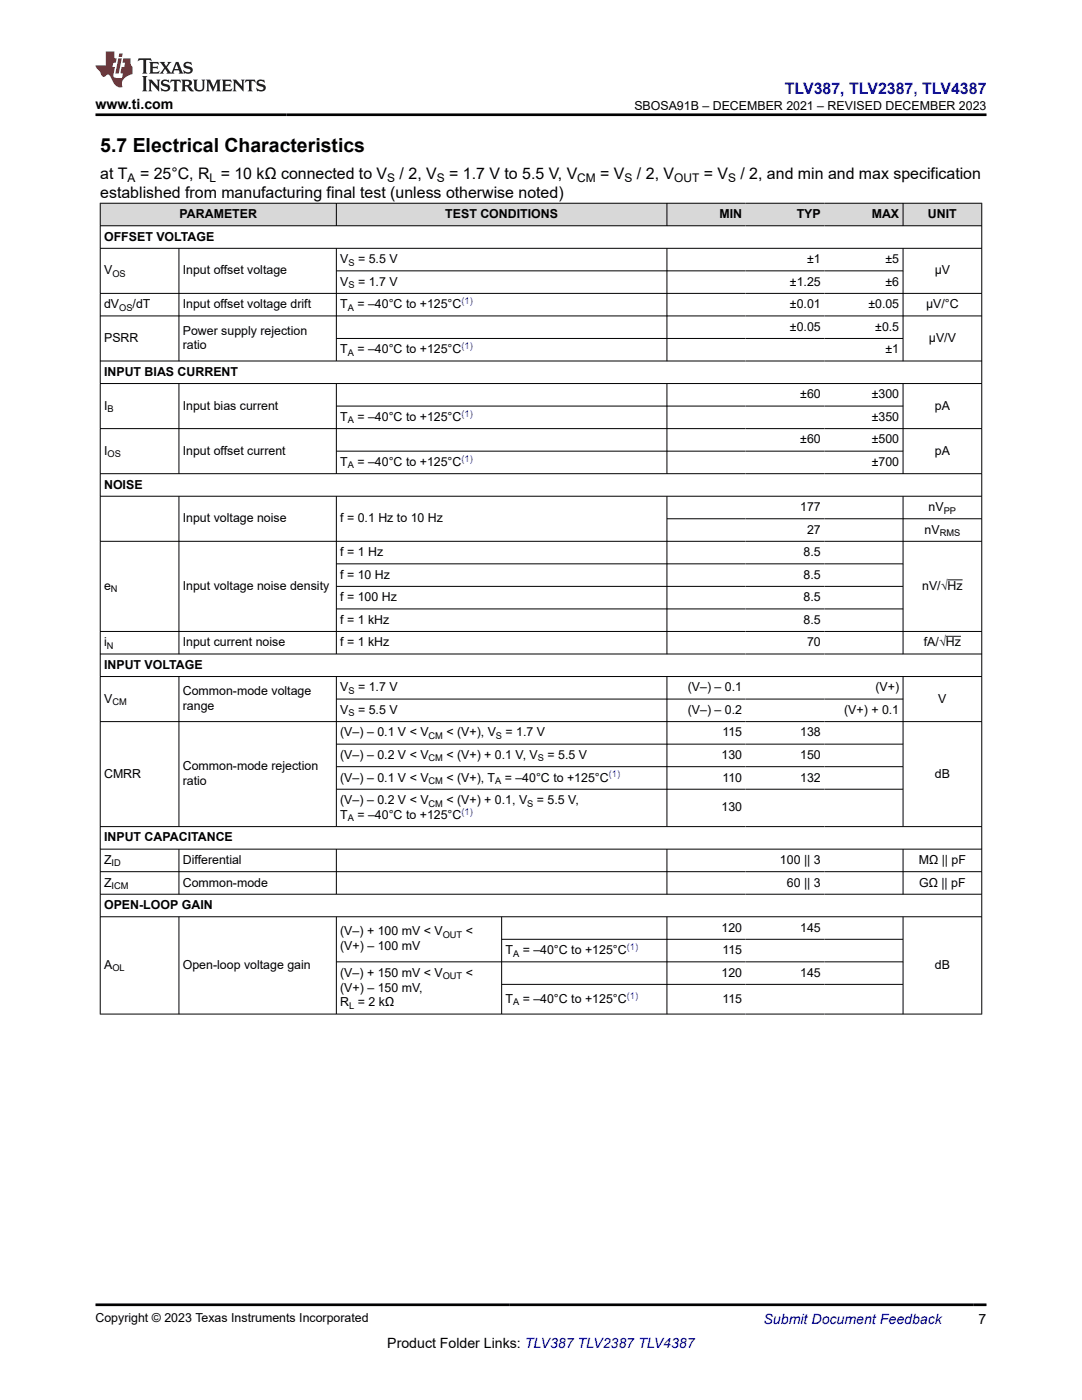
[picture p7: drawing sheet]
<svg xmlns="http://www.w3.org/2000/svg" width="216mm" height="279mm" viewBox="0 0 216 279" stroke-linecap="round" stroke-linejoin="round" font-family="sans-serif">
<defs><g id="words">
<text font-size="3.9" x="20" y="30.3">5.7 Electrical Characteristics</text>
<text font-size="3.2" fill="#00f" x="156.6" y="18.7">TLV387, TLV2387, TLV4387</text>
<g font-size="3.2">
<text x="20" y="35.7">at T</text>
<text x="27.9" y="35.7">= 25°C, R = 10 kΩ connected to V</text>
<text x="79.7" y="35.7">/ 2, V</text>
<text x="89.6" y="35.7">= 1.7 V to 5.5 V, V</text>
<text x="119.8" y="35.7">= V</text>
<text x="127.1" y="35.7">/ 2, V</text>
<text x="140.4" y="35.7">= V</text>
<text x="147.7" y="35.7">/ 2, and min and max specification</text>
<text x="20" y="39.5">established from manufacturing final test (unless otherwise noted)</text>
</g>
<g font-size="2.8">
<text x="19" y="21.8">www.ti.com</text>
<text x="77.3" y="269">Product Folder Links: TLV387 TLV2387 TLV4387</text>
<text x="195.3" y="264.2">7</text>
</g>
<text font-size="2.8" fill="#00f" x="152.4" y="264.2">Submit Document Feedback</text>
<g font-size="2.5">
<text x="126.6" y="21.9">SBOSA91B – DECEMBER 2021 – REVISED DECEMBER 2023</text>
<text x="35.8" y="43.5">PARAMETER</text>
<text x="88.8" y="43.5">TEST CONDITIONS</text>
<text x="143.6" y="43.5">MIN</text>
<text x="159" y="43.5">TYP</text>
<text x="173.9" y="43.5">MAX</text>
<text x="185.2" y="43.5">UNIT</text>
<text x="20.8" y="48">OFFSET VOLTAGE</text>
<text x="67.9" y="52.5">V</text>
<text x="71.5" y="52.5">= 5.5 V</text>
<text x="161.1" y="52.5">±1</text>
<text x="176.7" y="52.5">±5</text>
<text x="20.8" y="54.8">V</text>
<text x="36.5" y="54.8">Input offset voltage</text>
<text x="67.9" y="57">V</text>
<text x="71.5" y="57">= 1.7 V</text>
<text x="157.6" y="57">±1.25</text>
<text x="176.7" y="57">±6</text>
<text x="186.5" y="54.8">µV</text>
<text x="20.8" y="61.5">dV</text>
<text x="26.5" y="61.5">/dT</text>
<text x="36.5" y="61.5">Input offset voltage drift</text>
<text x="67.9" y="61.5">T</text>
<text x="71.3" y="61.5">= –40°C to +125°C</text>
<text x="157.6" y="61.5">±0.01</text>
<text x="173.3" y="61.5">±0.05</text>
<text x="184.8" y="61.5">μV/°C</text>
<text x="20.8" y="68.3">PSRR</text>
<text x="36.5" y="66.8">Power supply rejection</text>
<text x="36.5" y="69.7">ratio</text>
<text x="67.9" y="70.5">T</text>
<text x="71.3" y="70.5">= –40°C to +125°C</text>
<text x="157.6" y="66">±0.05</text>
<text x="174.6" y="66">±0.5</text>
<text x="176.7" y="70.5">±1</text>
<text x="185.3" y="68.3">μV/V</text>
<text x="20.8" y="75">INPUT BIAS CURRENT</text>
<text x="20.8" y="81.8">I</text>
<text x="36.5" y="81.8">Input bias current</text>
<text x="159.7" y="79.5">±60</text>
<text x="174" y="79.5">±300</text>
<text x="186.5" y="81.8">pA</text>
<text x="67.9" y="84">T</text>
<text x="71.3" y="84">= –40°C to +125°C</text>
<text x="159.7" y="88.5">±60</text>
<text x="174" y="84">±350</text>
<text x="174" y="88.5">±500</text>
<text x="20.8" y="90.7">I</text>
<text x="36.5" y="90.7">Input offset current</text>
<text x="67.9" y="93">T</text>
<text x="71.3" y="93">= –40°C to +125°C</text>
<text x="174" y="93">±700</text>
<text x="186.5" y="90.7">pA</text>
<text x="20.8" y="97.5">NOISE</text>
<text x="159.7" y="102">177</text>
<text x="185.3" y="102">nV</text>
<text x="36.5" y="104.2">Input voltage noise</text>
<text x="67.9" y="104.2">f = 0.1 Hz to 10 Hz</text>
<text x="161" y="106.5">27</text>
<text x="184.5" y="106.5">nV</text>
<text x="67.9" y="111">f = 1 Hz</text>
<text x="160.4" y="111">8.5</text>
<text x="20.8" y="117.7">e</text>
<text x="36.5" y="117.7">Input voltage noise density</text>
<text x="67.9" y="115.5">f = 10 Hz</text>
<text x="67.9" y="120">f = 100 Hz</text>
<text x="160.4" y="115.5">8.5</text>
<text x="160.4" y="120">8.5</text>
<text x="184" y="117.7">nV/√Hz</text>
<text x="67.9" y="124.5">f = 1 kHz</text>
<text x="160.4" y="124.5">8.5</text>
<text x="20.8" y="129">i</text>
<text x="36.5" y="129">Input current noise</text>
<text x="67.9" y="129">f = 1 kHz</text>
<text x="161" y="129">70</text>
<text x="184.4" y="129">fA/√Hz</text>
<text x="20.8" y="133.5">INPUT VOLTAGE</text>
<text x="67.9" y="138">V</text>
<text x="71.5" y="138">= 1.7 V</text>
<text x="137.2" y="138">(V–) – 0.1</text>
<text x="174.7" y="138">(V+)</text>
<text x="20.8" y="140.2">V</text>
<text x="36.5" y="138.7">Common-mode voltage</text>
<text x="36.5" y="141.7">range</text>
<text x="67.9" y="142.5">V</text>
<text x="71.5" y="142.5">= 5.5 V</text>
<text x="137.2" y="142.5">(V–) – 0.2</text>
<text x="168.4" y="142.5">(V+) + 0.1</text>
<text x="187.2" y="140.2">V</text>
<text x="67.9" y="147">(V–) – 0.1 V &lt; V</text>
<text x="89.1" y="147">&lt; (V+), V</text>
<text x="100.9" y="147">= 1.7 V</text>
<text x="144.1" y="147">115</text>
<text x="159.7" y="147">138</text>
<text x="20.8" y="155.2">CMRR</text>
<text x="36.5" y="153.7">Common-mode rejection</text>
<text x="67.9" y="151.5">(V–) – 0.2 V &lt; V</text>
<text x="67.9" y="156">(V–) – 0.1 V &lt; V</text>
<text x="89.1" y="151.5">&lt; (V+) + 0.1 V, V</text>
<text x="89.1" y="156">&lt; (V+), T</text>
<text x="100.7" y="156">= –40°C to +125°C</text>
<text x="109.2" y="151.5">= 5.5 V</text>
<text x="144" y="151.5">130</text>
<text x="144.1" y="156">110</text>
<text x="159.7" y="151.5">150</text>
<text x="159.7" y="156">132</text>
<text x="186.5" y="155.2">dB</text>
<text x="36.5" y="156.7">ratio</text>
<text x="67.9" y="160.5">(V–) – 0.2 V &lt; V</text>
<text x="89.1" y="160.5">&lt; (V+) + 0.1, V</text>
<text x="107.1" y="160.5">= 5.5 V,</text>
<text x="144" y="161.9">130</text>
<text x="20.8" y="167.9">INPUT CAPACITANCE</text>
<text x="67.9" y="163.4">T</text>
<text x="71.3" y="163.4">= –40°C to +125°C</text>
<text x="20.8" y="172.4">Z</text>
<text x="36.5" y="172.4">Differential</text>
<text x="155.6" y="172.4">100 || 3</text>
<text x="183.3" y="172.4">MΩ || pF</text>
<text x="20.8" y="176.9">Z</text>
<text x="36.5" y="176.9">Common-mode</text>
<text x="157" y="176.9">60 || 3</text>
<text x="183.4" y="176.9">GΩ || pF</text>
<text x="20.8" y="181.4">OPEN-LOOP GAIN</text>
<text x="144" y="185.9">120</text>
<text x="159.7" y="185.9">145</text>
<text x="67.9" y="189.7">(V+) – 100 mV</text>
<text x="67.9" y="186.7">(V–) + 100 mV &lt; V</text>
<text x="92.9" y="186.7">&lt;</text>
<text x="100.9" y="190.4">T</text>
<text x="104.3" y="190.4">= –40°C to +125°C</text>
<text x="144.1" y="190.4">115</text>
<text x="20.8" y="193.4">A</text>
<text x="36.5" y="193.4">Open-loop voltage gain</text>
<text x="67.9" y="197.9">(V+) – 150 mV,</text>
<text x="67.9" y="194.9">(V–) + 150 mV &lt; V</text>
<text x="92.9" y="194.9">&lt;</text>
<text x="144" y="194.9">120</text>
<text x="159.7" y="194.9">145</text>
<text x="186.5" y="193.4">dB</text>
<text x="67.9" y="200.8">R = 2 kΩ</text>
<text x="100.9" y="200.1">T</text>
<text x="104.3" y="200.1">= –40°C to +125°C</text>
<text x="144.1" y="200.1">115</text>
<text x="19" y="263.9">Copyright © 2023 Texas Instruments Incorporated</text>
</g>
<g font-size="2.4">
<text x="25.5" y="36.3">A</text>
<text x="41.8" y="36.3">L</text>
<text x="77.3" y="36.3">S</text>
<text x="87.2" y="36.3">S</text>
<text x="115.2" y="36.3">CM</text>
<text x="124.6" y="36.3">S</text>
<text x="134.5" y="36.3">OUT</text>
<text x="145.3" y="36.3">S</text>
</g>
<g font-size="1.9">
<text x="69.5" y="53">S</text>
<text x="22.4" y="55.3">OS</text>
<text x="69.5" y="57.5">S</text>
<text x="23.8" y="62">OS</text>
<text x="69.4" y="62">A</text>
<text x="69.4" y="71">A</text>
<text x="21.5" y="82.2">B</text>
<text x="69.4" y="84.5">A</text>
<text x="21.5" y="91.2">OS</text>
<text x="69.4" y="93.5">A</text>
<text x="187.5" y="107">RMS</text>
<text x="188.3" y="102.5">PP</text>
<text x="22.1" y="118.2">N</text>
<text x="21.3" y="129.5">N</text>
<text x="22.4" y="140.7">CM</text>
<text x="69.5" y="138.5">S</text>
<text x="69.5" y="143">S</text>
<text x="85.5" y="147.5">CM</text>
<text x="99" y="147.5">S</text>
<text x="85.5" y="152">CM</text>
<text x="107.3" y="152">S</text>
<text x="85.5" y="156.5">CM</text>
<text x="85.5" y="161">CM</text>
<text x="98.8" y="156.5">A</text>
<text x="105.2" y="161">S</text>
<text x="69.4" y="163.9">A</text>
<text x="22.3" y="172.9">ID</text>
<text x="22.3" y="177.4">ICM</text>
<text x="88.3" y="187.2">OUT</text>
<text x="102.4" y="190.9">A</text>
<text x="22.4" y="193.9">OL</text>
<text x="88.3" y="195.4">OUT</text>
<text x="69.7" y="201.3">L</text>
<text x="102.4" y="200.6">A</text>
</g>
<g font-size="1.9" fill="#00f">
<text x="92.1" y="60.7">(1)</text>
<text x="92.1" y="69.7">(1)</text>
<text x="92.1" y="83.2">(1)</text>
<text x="92.1" y="92.2">(1)</text>
<text x="121.5" y="155.1">(1)</text>
<text x="92.1" y="162.6">(1)</text>
<text x="125.1" y="189.6">(1)</text>
<text x="125.1" y="199.3">(1)</text>
</g>
</g></defs>
<g fill="#d8d8d8">
<path d="M20 40.6h175.9v4.5h-175.9z" fill-rule="evenodd"/>
<path d="M20.1 40.6h47v4.4h-47z" fill-rule="evenodd"/>
<path d="M67.2 40.6h65.8v4.4h-65.8z" fill-rule="evenodd"/>
<path d="M133.1 40.6h15.7v4.4h-15.7z" fill-rule="evenodd"/>
<path d="M148.8 40.6h15.7v4.4h-15.7z" fill-rule="evenodd"/>
<path d="M164.5 40.6h15.6v4.4h-15.6z" fill-rule="evenodd"/>
<path d="M180.3 40.6h15.5v4.4h-15.5z" fill-rule="evenodd"/>
</g>
<g fill="none" stroke="#000" stroke-width=".2">
<path d="M19.9 40.6h176.1M19.9 45.1h176.1M19.9 49.6h176.1M19.9 58.6h176.1M20 40.5v161.9M35.7 49.6v22.5M67.1 40.5v4.6M67.1 49.6v22.5M67.1 54.1h113.2M133.1 40.5v4.6M133.1 49.6v22.5M180.2 40.5v4.6"/>
<path d="M180.2 49.6v22.5M195.9 40.5v161.9M19.9 63.1h176.1M19.9 72h176.1M19.9 76.5h176.1M35.7 76.5v18.1M67.1 76.5v18.1M67.1 67.5h113.2M133.1 76.5v18.1M180.2 76.5v18.1M19.9 85.5h176.1M19.9 94.5h176.1"/>
<path d="M19.9 99h176.1M35.7 99v31.6M67.1 99v31.6M67.1 81h113.2M67.1 90h113.2M133.1 99v31.6M180.2 99v31.6M19.9 108h176.1M67.1 112.5h113.2M67.1 117h113.2M133.1 103.5h62.9M189.1 115.7h3"/>
<path d="M19.9 126h176.1M19.9 130.5h176.1M19.9 135h176.1M35.7 135v30M67.1 135v30M67.1 121.5h113.2M67.1 139.5h113.2M133.1 135v30M180.2 135v30M188.7 127h3M19.9 144h176.1M67.1 148.5h113.2"/>
<path d="M67.1 153h113.2M67.1 157.5h113.2M19.9 165h176.1M19.9 169.5h176.1M19.9 174h176.1M19.9 178.5h176.1M35.7 169.5v9M67.1 169.5v9M133.1 169.5v9M180.2 169.5v9M19.9 183h176.1M35.7 183v19.4"/>
<path d="M67.1 183v19.4M67.1 192h113.2M100.1 183v19.4M100.1 187.5h80.2M100.1 196.5h80.2M133.1 183v19.4M180.2 183v19.4M19.9 202.4h176.1"/>
</g>
<path d="M27.7 11.6l-.2 .6 .5-.2h.6v.1v2.2l-.2 .4h1l-.2-.4v-2.2v-.1h.5l.5 .2-.1-.6zM29.8 12.4l.2 .3v1.6l-.2 .4h1.9l.1-.6a1.08 1.08 0 0 1-1.3 .2v-.7h.6l.4 .2v-.7l-.4 .2h-.6v-.5l.2-.2a1 1 0 0 1 1 .3l-.1-.5zM31.8 12.4l1 1.1-1 1.2h.9l-.2-.2 .4-.8 .5 .8-.2 .2h1.6l-.2-.2 .1-.5h1l.1 .5-.1 .2h.9l-.2-.4-.8-1.9h-.5l-1 2.1-.8-1.1 .9-1h-.8l.2 .2-.5 .6-.3-.6 .1-.2zM35.2 12.8l.4 1h-.8zM36.8 12.5a.65 .65 0 0 0-.2 .7 .65 .65 0 0 0 .6 .5l.7 .1 .1 .3a.79 .79 0 0 1-.7 .4 .79 .79 0 0 1-.7-.5l.1 .7 .2-.1a.93 .93 0 0 0 1.1 0 .93 .93 0 0 0 .4-.9 1.46 1.46 0 0 0-1.2-.6l-.1-.3a1.09 1.09 0 0 1 1.2 .2l-.2-.6-.1 .1-.6-.2zM28.4 15.2l.2 .4v2.2l-.2 .4h1l-.2-.4v-2.2l.2-.4zM29.6 15.9l.2 .4v1.5l-.2 .4h.8l-.3-.4v-1.3l1.7 1.8v-2l.2-.4h-.8l.2 .2 .1 1.1-1.2-1.3zM32.3 16a.65 .65 0 0 0-.2 .8 .65 .65 0 0 0 .7 .4l.6 .2 .1 .2a.79 .79 0 0 1-.7 .4 .79 .79 0 0 1-.7-.5l.1 .7 .2-.1a.93 .93 0 0 0 1.1 .1 .93 .93 0 0 0 .4-1 1.46 1.46 0 0 0-1.2-.5l-.1-.4a1.09 1.09 0 0 1 1.2 .2l-.2-.6-.1 .1-.6-.1zM34.1 15.9l-.1 .6a.63 .63 0 0 1 .7-.3l.1 1.6-.3 .4h1l-.2-.4v-1.6a.66 .66 0 0 1 .8 .3l-.1-.6zM36.2 15.9l.2 .4v1.5l-.2 .4h.9l-.2-.2v-.7h.5l.1 .2a.79 .79 0 0 0 1.2 .6l-1-.9a.61 .61 0 0 0 .6-.6 .61 .61 0 0 0-.5-.7zM36.9 16.2h.2a.47 .47 0 0 1 .5 .1 .47 .47 0 0 1 .1 .5l-.2 .1-.6 .1zM38.5 15.9l.2 .2a2.27 2.27 0 0 0 .4 2 1.04 1.04 0 0 0 1.7-.7v-1.3l.2-.2h-.8l.2 .4v1.1a.6 .6 0 0 1-.6 .6 .6 .6 0 0 1-.6-.6v-1.1l.3-.4zM41.1 15.9l.2 .4v1.5l-.2 .4h.7l-.2-.4v-1.4l.9 1.9 .8-1.9v1.4l-.2 .4h1l-.3-.4v-1.5l.3-.4h-.8l-.7 1.5-.7-1.5zM44.3 15.9l.2 .4v1.5l-.2 .4h1.9l.1-.6a1.09 1.09 0 0 1-1.3 .2v-.7h.6l.4 .2v-.6l-.4 .2h-.6v-.6l.2-.1a1.01 1.01 0 0 1 1 .3l-.1-.6zM46.4 15.9l.3 .4v1.5l-.3 .4h.8l-.2-.4v-1.3l1.6 1.8v-2l.2-.4h-.7l.2 .2v1.1l-1.2-1.3zM49 15.9l-.1 .6a.63 .63 0 0 1 .8-.3v1.6l-.3 .4h1l-.2-.4v-1.6a.66 .66 0 0 1 .8 .3l-.1-.6zM51.4 16a.65 .65 0 0 0-.2 .8 .65 .65 0 0 0 .6 .4l.6 .2 .2 .2a.79 .79 0 0 1-.8 .4 .79 .79 0 0 1-.6-.5l.1 .7 .2-.1a.93 .93 0 0 0 1 .1 .93 .93 0 0 0 .5-1 1.46 1.46 0 0 0-1.3-.5l-.1-.4a1.09 1.09 0 0 1 1.3 .2l-.2-.6-.2 .1-.5-.1z" fill="#231f20"/>
<path d="M21.1 10.3v2.7h-2.1l.1 .4 .9 1a.95 .95 0 0 0 .9 .9 .59 .59 0 0 1 .6-.4 .59 .59 0 0 1 .5 .3l.4 .8a1.59 1.59 0 0 0 2.1 1.4 1.61 1.61 0 0 1 1-2.3l1-.3-.1-1.5a1.59 1.59 0 0 1-.4-1.7h-1.4l-.2 .9h.5l-.1 .9h-.5l-.2 .9v.3l.4 .1-.2 .9h-.6a.73 .73 0 0 1-1.1-.7l.3-1.5h-.5l.2-.9h.5l.2-.9h-.5v-1.3zM23.6 11.6l-.6 3.1h.7l.6-3.1zM23.8 10.7l-.1 .6h.7l.1-.6z" fill="#ed1c24"/>
<path d="M19 22.9h177.8M19 260.4h177.8" fill="none" stroke="#000" stroke-width=".53"/>
<use href="#words"/>
</svg>
